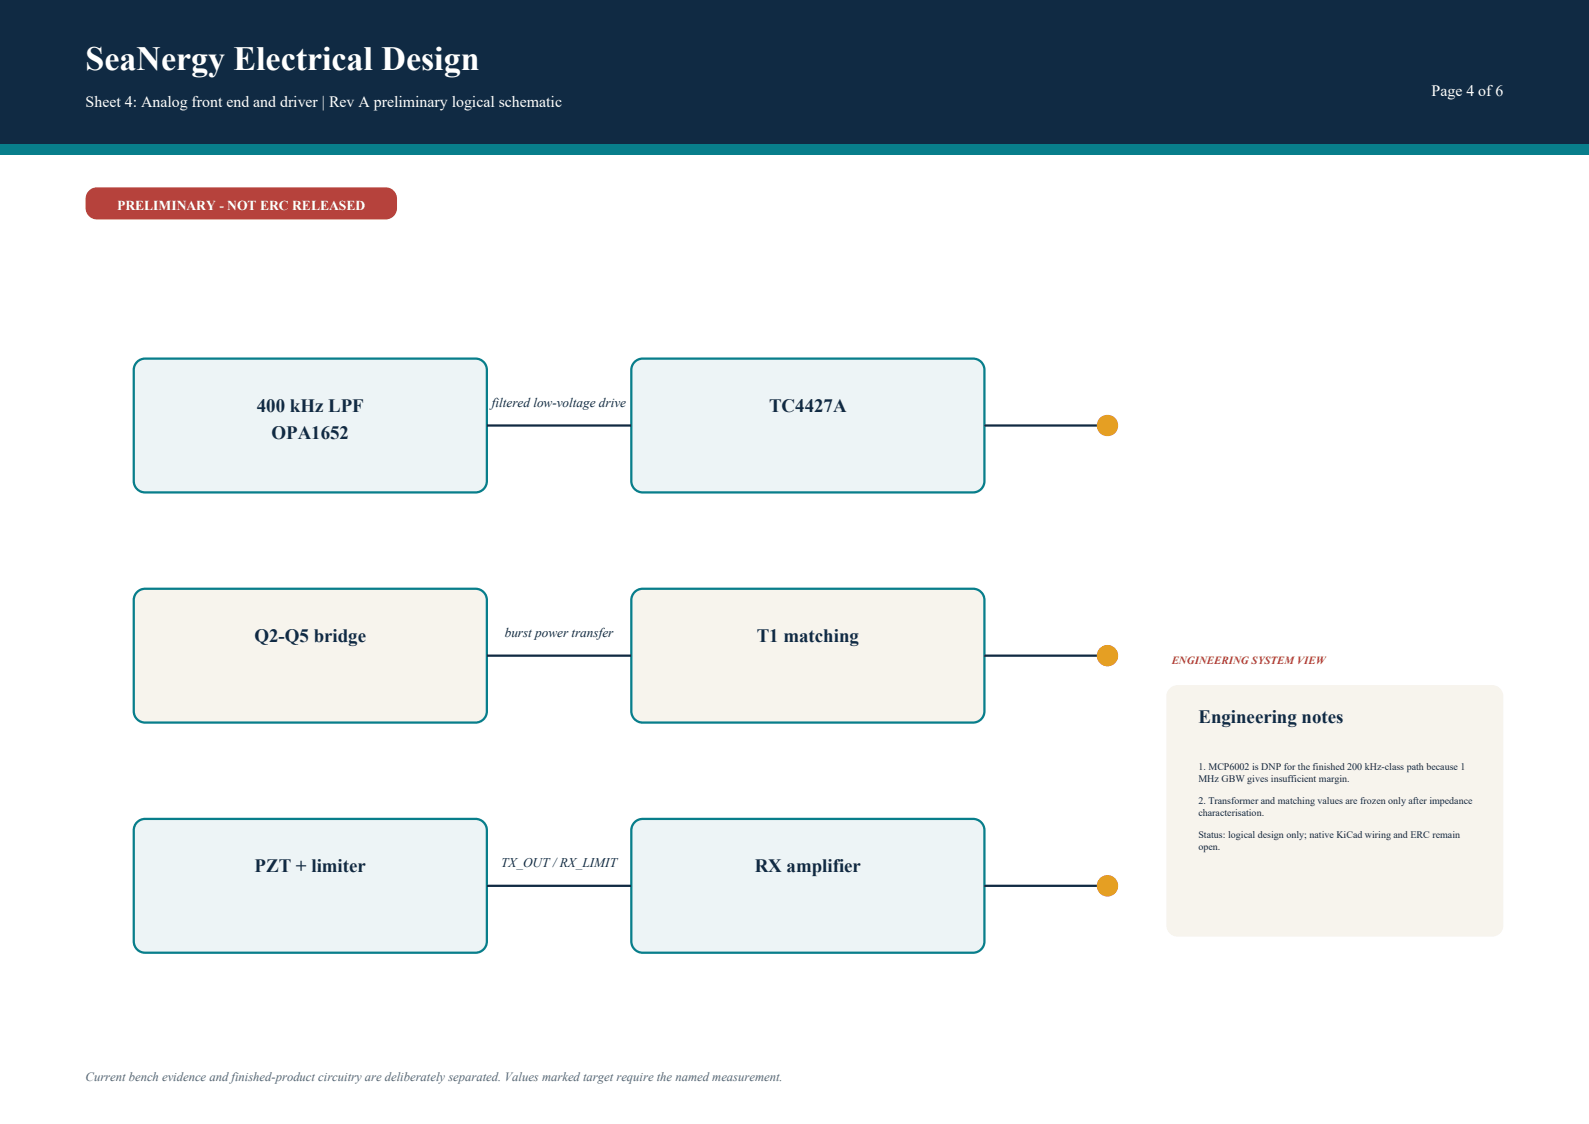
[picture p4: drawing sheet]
<svg xmlns="http://www.w3.org/2000/svg" width="297mm" height="210mm" viewBox="0 0 297 210" stroke-linecap="round" stroke-linejoin="round" font-family="sans-serif">
<defs><g id="words">
<text font-size="6.3" fill="#fff" x="16" y="13">SeaNergy Electrical Design</text>
<g font-size="3.5" fill="#102a43">
<text x="48" y="77">400 kHz LPF</text>
<text x="143.7" y="77">TC4427A</text>
<text x="50.7" y="82">OPA1652</text>
<text x="47.6" y="120">Q2-Q5 bridge</text>
<text x="141.4" y="120">T1 matching</text>
<text x="224" y="135">Engineering notes</text>
<text x="47.6" y="163">PZT + limiter</text>
<text x="141.1" y="163">RX amplifier</text>
</g>
<g font-size="3" fill="#fff">
<text x="267.6" y="18">Page 4 of 6</text>
<text x="16" y="20">Sheet 4: Analog front end and driver | Rev A preliminary logical schematic</text>
</g>
<text font-size="2.5" fill="#fff" x="21.9" y="39.2">PRELIMINARY - NOT ERC RELEASED</text>
<g font-size="2.5" fill="#102a43">
<text x="92" y="76">filtered low-voltage drive</text>
<text x="94.3" y="119">burst power transfer</text>
<text x="93.7" y="162">TX_OUT / RX_LIMIT</text>
</g>
<text font-size="2.4" fill="#566573" x="16" y="202">Current bench evidence and finished-product circuitry are deliberately separated. Values marked target require the named measurement.</text>
<text font-size="2" fill="#b6423c" x="219" y="124">ENGINEERING SYSTEM VIEW</text>
<g font-size="1.9" fill="#1d2733">
<text x="224" y="143.9">1. MCP6002 is DNP for the finished 200 kHz-class path because 1</text>
<text x="224" y="146.1">MHz GBW gives insufficient margin.</text>
<text x="224" y="150.2">2. Transformer and matching values are frozen only after impedance</text>
<text x="224" y="152.4">characterisation.</text>
<text x="224" y="156.6">Status: logical design only; native KiCad wiring and ERC remain</text>
<text x="224" y="158.8">open.</text>
</g>
</g></defs>
<path d="M0 0h297v27h-297z" fill-rule="evenodd" fill="#102a43"/>
<path d="M0 27h297v2h-297z" fill-rule="evenodd" fill="#087e8b"/>
<path d="M16.6 35.6l1-.5 .5-.1h54a2.12 2.12 0 0 1 2.1 2.1 3.5 3.5 0 0 1-.6 3.3l-.9 .5-.6 .1h-54a2.12 2.12 0 0 1-2.1-2.1 3.5 3.5 0 0 1 .6-3.3z" fill-rule="evenodd" fill="#b6423c"/>
<g fill="#edf4f6" stroke="#087e8b" stroke-width=".42">
<path d="M25.6 67.6l1-.5 .5-.1h61.8a2.12 2.12 0 0 1 2.1 2.1v20.8a2.12 2.12 0 0 1-2.1 2.1h-61.8a2.12 2.12 0 0 1-2.1-2.1v-20.8l.1-.5z" fill-rule="evenodd"/>
<path d="M118.6 67.6l1-.5 .5-.1h61.8a2.12 2.12 0 0 1 2.1 2.1v20.8a2.12 2.12 0 0 1-2.1 2.1h-61.8a2.12 2.12 0 0 1-2.1-2.1v-20.8l.1-.5z" fill-rule="evenodd"/>
</g>
<path d="M91 79.5h27M184 79.5h23" fill="none" stroke="#102a43" stroke-width=".42"/>
<circle cx="207" cy="79.5" r="2" fill="#e59f23"/>
<g fill="#f7f4ed" stroke="#087e8b" stroke-width=".42">
<path d="M25.6 110.6l1-.5 .5-.1h61.8a2.12 2.12 0 0 1 2.1 2.1v20.8a2.12 2.12 0 0 1-2.1 2.1h-61.8a2.12 2.12 0 0 1-2.1-2.1v-20.8l.1-.5z" fill-rule="evenodd"/>
<path d="M118.6 110.6l1-.5 .5-.1h61.8a2.12 2.12 0 0 1 2.1 2.1v20.8a2.12 2.12 0 0 1-2.1 2.1h-61.8a2.12 2.12 0 0 1-2.1-2.1v-20.8l.1-.5z" fill-rule="evenodd"/>
</g>
<path d="M91 122.5h27M184 122.5h23" fill="none" stroke="#102a43" stroke-width=".42"/>
<circle cx="207" cy="122.5" r="2" fill="#e59f23"/>
<g fill="#edf4f6" stroke="#087e8b" stroke-width=".42">
<path d="M25.6 153.6l1-.5 .5-.1h61.8a2.12 2.12 0 0 1 2.1 2.1v20.8a2.12 2.12 0 0 1-2.1 2.1h-61.8a2.12 2.12 0 0 1-2.1-2.1v-20.8l.1-.5z" fill-rule="evenodd"/>
<path d="M118.6 153.6l1-.5 .5-.1h61.8a2.12 2.12 0 0 1 2.1 2.1v20.8a2.12 2.12 0 0 1-2.1 2.1h-61.8a2.12 2.12 0 0 1-2.1-2.1v-20.8l.1-.5z" fill-rule="evenodd"/>
</g>
<path d="M91 165.5h27M184 165.5h23" fill="none" stroke="#102a43" stroke-width=".42"/>
<circle cx="207" cy="165.5" r="2" fill="#e59f23"/>
<path d="M218.6 128.6l1-.5 .5-.1h58.8a2.12 2.12 0 0 1 2.1 2.1v42.8a2.12 2.12 0 0 1-2.1 2.1h-58.8a2.12 2.12 0 0 1-2.1-2.1v-42.8l.1-.5z" fill-rule="evenodd" fill="#f7f4ed"/>
<use href="#words"/>
</svg>
